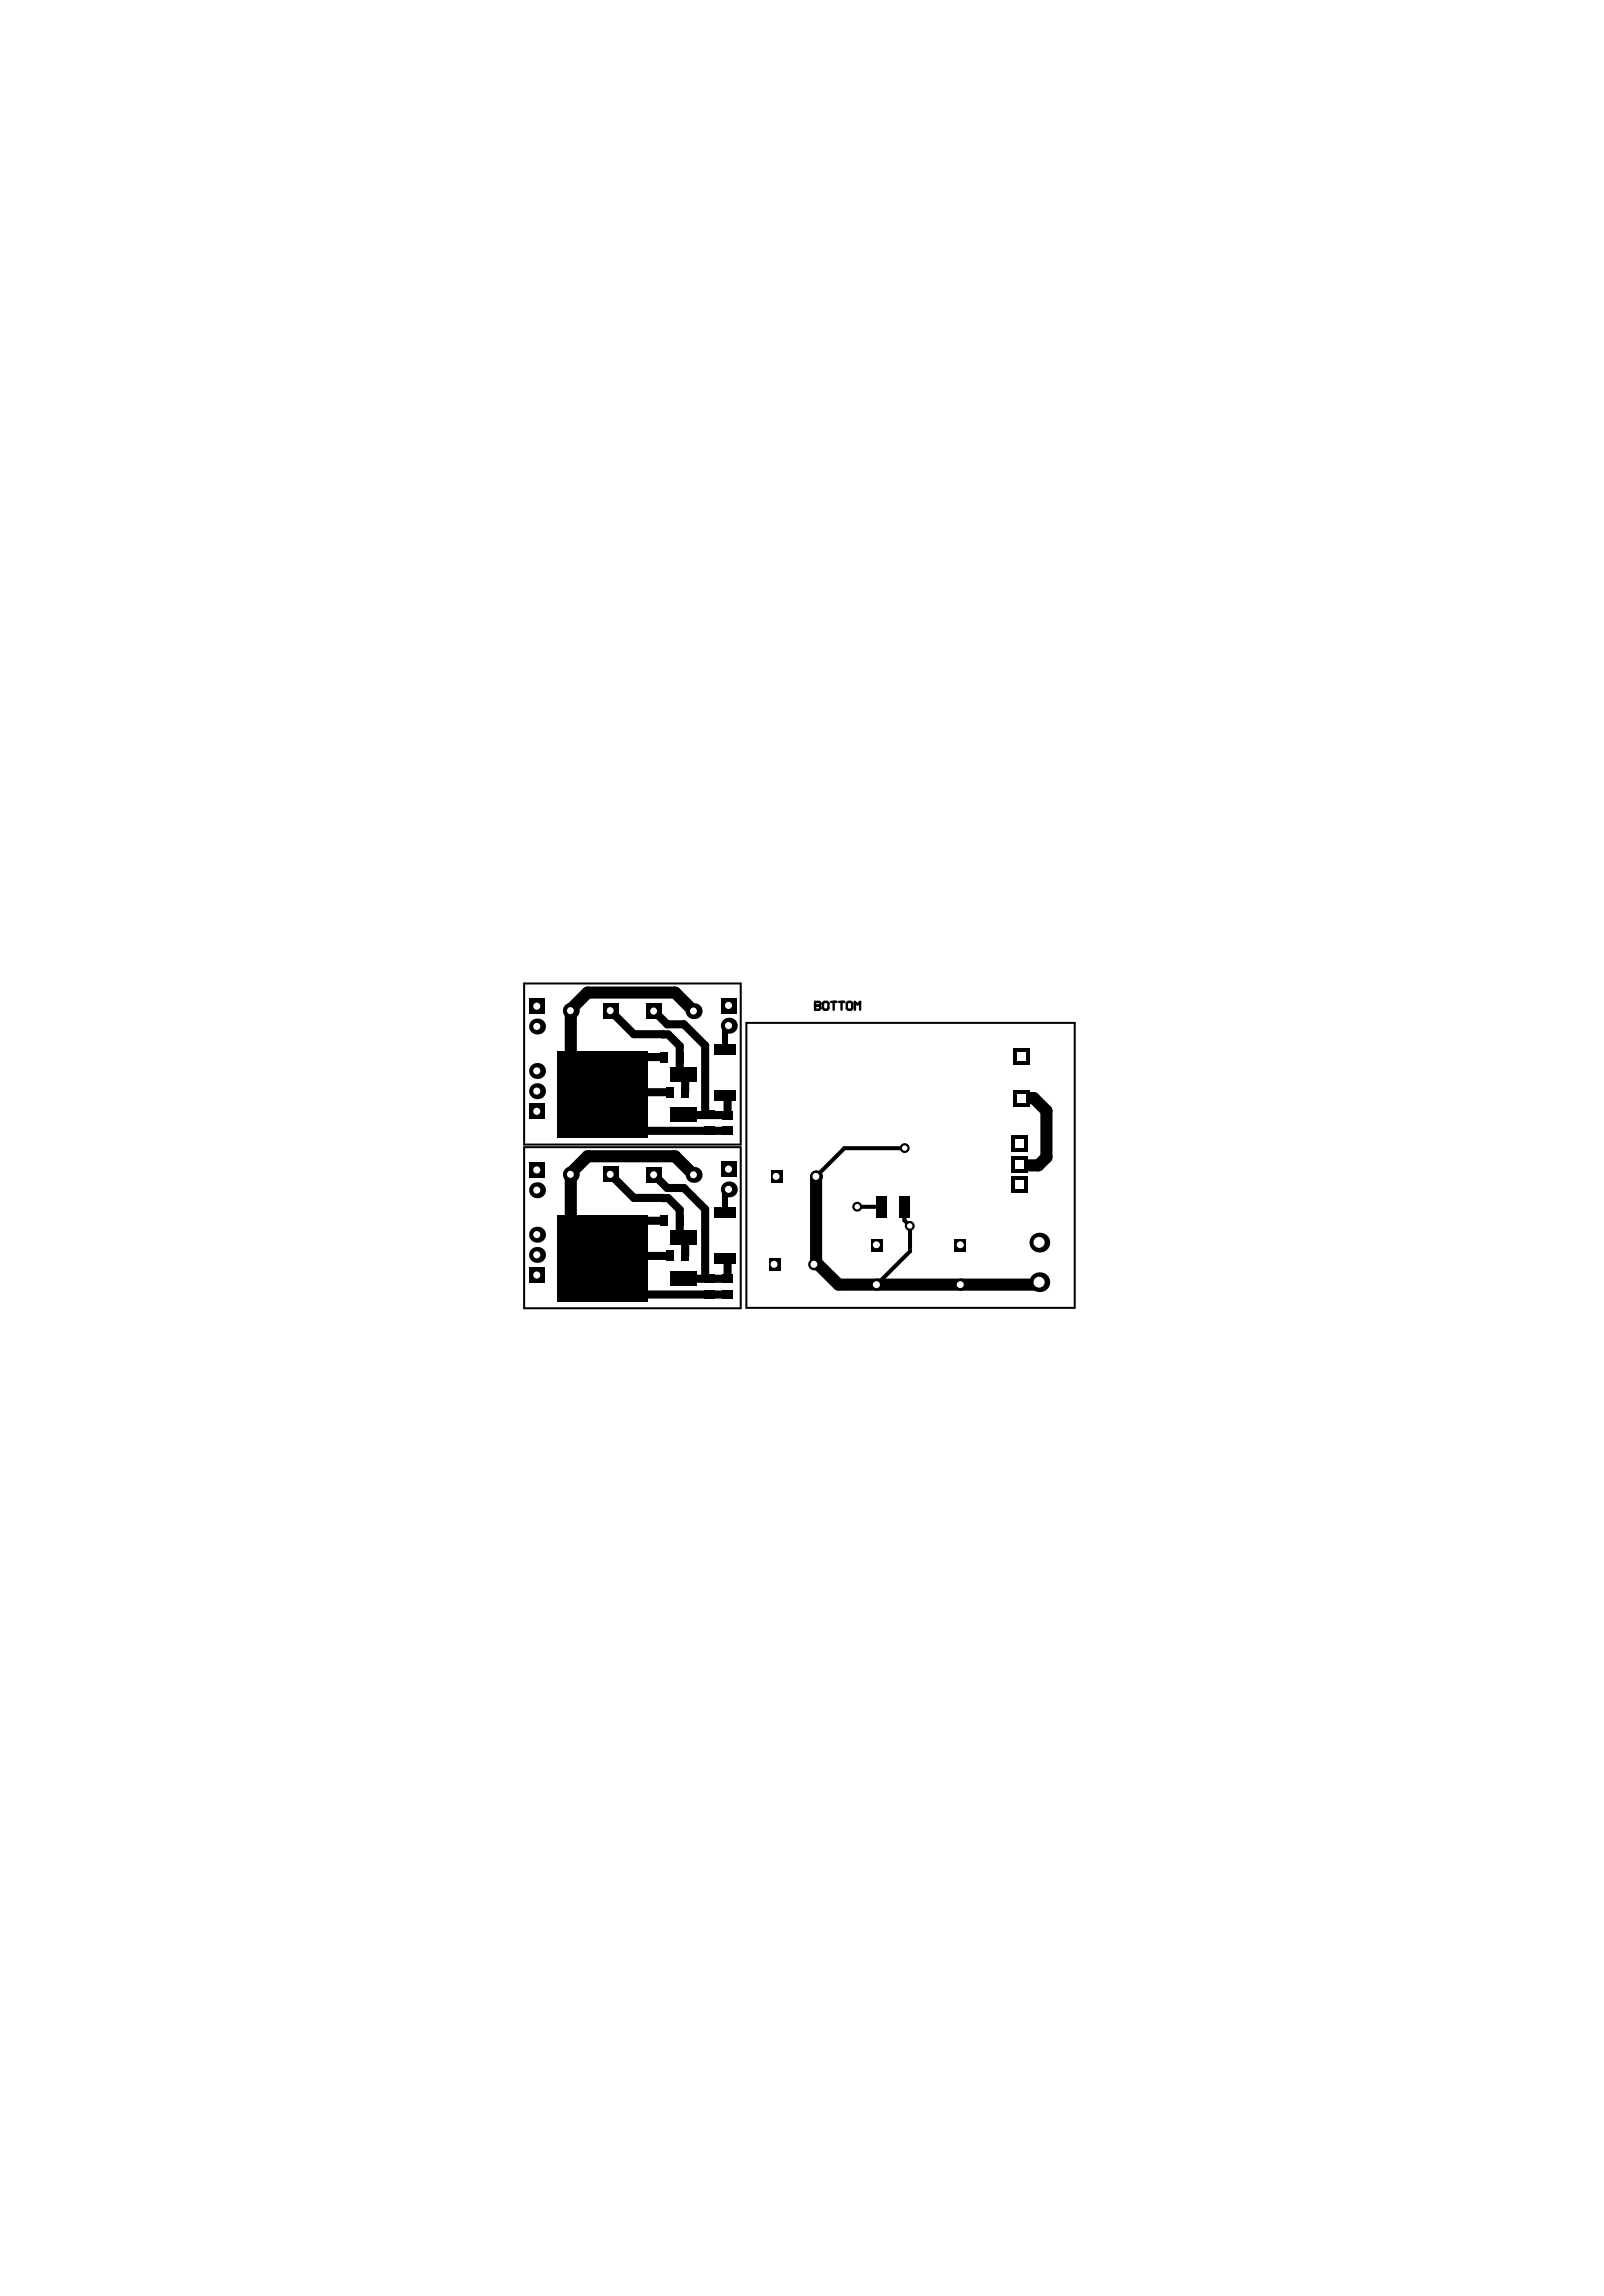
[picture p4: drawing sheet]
<svg xmlns="http://www.w3.org/2000/svg" width="201mm" height="288mm" viewBox="0 0 201 288" stroke-linecap="round" stroke-linejoin="round" font-family="sans-serif">
<path d="M65.7 123.3h27.2v20.2h-27.2zM93.6 128.2h41.1v35.8h-41.1zM65.7 143.8h27.2v20.2h-27.2z" fill="none" stroke="#000" stroke-width=".25"/>
<g fill="#fff">
<circle cx="107.5" cy="151.3" r=".34"/>
<circle cx="113.4" cy="143.9" r=".34"/>
<circle cx="114" cy="153.7" r=".34"/>
</g>
<path d="M85.2 133.8l.7 .7-.2 .2M88.4 139.3l.5 .5h-3.2M91.4 128.6l-.5 .5M85.2 154.3l.7 .7-.2 .2M88.4 159.8l.5 .5h-3.2M91.4 149.1l-.5 .5M102.3 158.3l-.2 .2M107.5 151.3h3M113.4 151.3v1.7l.7 .7v3.2l-4.2 4.2M113.5 144h-7.6l-3.6 3.5" fill="none" stroke="#000" stroke-width=".51"/>
<g fill="none" stroke="#000" stroke-width="1">
<path d="M75.8 136.9h8.1M76.5 126.7l3 3h4.3l1.4 1.4v2.7M80.2 132.5h3M82 126.8l1.6 1.6h2.1l2.7 2.7v8.2M85.9 134.5v2.4M91.2 137.6v2.2h-5.5M75.8 157.5h8.1M76.5 147.3l3 2.9h4.3l1.4 1.5v2.6M80.1 141.8h11.1M80.2 153.1h3M82 147.3l1.6 1.7h2.1l2.7 2.6v8.2M85.9 155v2.5"/>
<path d="M91.2 158.2v2.1h-5.5M80.1 162.3h11.1"/>
</g>
<path d="M71.6 133.2l8.5 8.6M90.9 129.1v2.4M71.6 153.7l8.5 8.6M90.9 149.6v2.5" fill="none" stroke="#000" stroke-width=".76"/>
<path d="M87 126.8l-2.4-2.4h-10.9l-2.1 2.1v6.7M128 137.7h1.6l1.6 1.6v5.8l-1 1h-2.3M87 147.3l-2.4-2.3h-10.9l-2.1 2.1v6.6M102.3 147.5v10.8l2.8 2.8h24.9l.3-.3" fill="none" stroke="#000" stroke-width="1.5"/>
<path d="M102.2 125.6h.5l.1 .2v.1l-.1 .2 .1 .2v.1l-.1 .2h-.5zM102.2 126.1h.5M103.2 125.8l.1-.2h.4l.2 .2v.6l-.2 .2h-.4l-.1-.2zM104.2 125.6h.6M104.5 125.6v1M105.2 125.6h.6M105.5 125.6v1M106.2 125.8l.1-.2h.4l.1 .2v.6l-.1 .2h-.4l-.1-.2zM107.2 126.6v-1l.3 .3 .3-.3v1" fill="none" stroke="#000" stroke-width=".3"/>
<g fill="#000">
<circle cx="102.2" cy="126.1" r=".15"/>
<circle cx="107.5" cy="151.3" r=".62"/>
</g>
<circle cx="107.5" cy="151.3" r=".34" fill="#fff"/>
<circle cx="113.4" cy="143.9" r=".62" fill="#000"/>
<circle cx="113.4" cy="143.9" r=".34" fill="#fff"/>
<circle cx="114" cy="153.7" r=".62" fill="#000"/>
<circle cx="114" cy="153.7" r=".34" fill="#fff"/>
<path d="M96.6 146.7h1.5v1.6h-1.5z" fill-rule="evenodd" fill="#000"/>
<circle cx="97.3" cy="147.5" r=".44" fill="#fff"/>
<path d="M126.7 144.9h2.1v2.1h-2.1z" fill-rule="evenodd" fill="#000"/>
<path d="M127.2 145.4h1.1v1.1h-1.1z" fill-rule="evenodd" fill="#fff"/>
<path d="M126.7 142.3h2.1v2.2h-2.1z" fill-rule="evenodd" fill="#000"/>
<path d="M127.2 142.8h1.1v1.2h-1.1z" fill-rule="evenodd" fill="#fff"/>
<path d="M127 136.6h2.1v2.1h-2.1z" fill-rule="evenodd" fill="#000"/>
<path d="M127.5 137.1h1.1v1.1h-1.1z" fill-rule="evenodd" fill="#fff"/>
<circle cx="120.4" cy="161.1" r=".75" fill="#000"/>
<circle cx="120.4" cy="161.1" r=".44" fill="#fff"/>
<circle cx="109.9" cy="161.1" r=".75" fill="#000"/>
<circle cx="109.9" cy="161.1" r=".44" fill="#fff"/>
<circle cx="102.1" cy="158.5" r=".75" fill="#000"/>
<circle cx="102" cy="158.5" r=".44" fill="#fff"/>
<circle cx="102.3" cy="147.5" r=".75" fill="#000"/>
<circle cx="102.3" cy="147.5" r=".44" fill="#fff"/>
<path d="M90.4 145.6h2v2h-2z" fill-rule="evenodd" fill="#000"/>
<circle cx="91.3" cy="146.6" r=".44" fill="#fff"/>
<circle cx="91.4" cy="128.6" r="1" fill="#000"/>
<circle cx="91.3" cy="128.6" r=".44" fill="#fff"/>
<path d="M90.4 125.1h2v2h-2z" fill-rule="evenodd" fill="#000"/>
<circle cx="91.3" cy="126.1" r=".44" fill="#fff"/>
<circle cx="87" cy="147.3" r="1" fill="#000"/>
<circle cx="86.9" cy="147.3" r=".44" fill="#fff"/>
<circle cx="87" cy="126.8" r="1" fill="#000"/>
<circle cx="86.9" cy="126.8" r=".44" fill="#fff"/>
<path d="M75.5 146.3h2v1.9h-2z" fill-rule="evenodd" fill="#000"/>
<circle cx="76.5" cy="147.2" r=".44" fill="#fff"/>
<path d="M75.5 125.7h2v2h-2z" fill-rule="evenodd" fill="#000"/>
<circle cx="76.5" cy="126.7" r=".44" fill="#fff"/>
<path d="M66.3 158.9h2v2h-2z" fill-rule="evenodd" fill="#000"/>
<circle cx="67.3" cy="159.9" r=".44" fill="#fff"/>
<circle cx="67.3" cy="154.8" r="1" fill="#000"/>
<circle cx="67.3" cy="154.8" r=".44" fill="#fff"/>
<circle cx="71.6" cy="147.3" r="1" fill="#000"/>
<circle cx="71.5" cy="147.2" r=".44" fill="#fff"/>
<path d="M66.3 145.7h2v2h-2z" fill-rule="evenodd" fill="#000"/>
<circle cx="67.3" cy="146.7" r=".44" fill="#fff"/>
<circle cx="67.3" cy="134.3" r="1" fill="#000"/>
<circle cx="67.3" cy="134.3" r=".44" fill="#fff"/>
<circle cx="67.3" cy="136.8" r="1" fill="#000"/>
<circle cx="67.3" cy="136.8" r=".44" fill="#fff"/>
<path d="M66.3 138.4h2v1.9h-2z" fill-rule="evenodd" fill="#000"/>
<circle cx="67.3" cy="139.3" r=".44" fill="#fff"/>
<circle cx="71.6" cy="126.7" r="1" fill="#000"/>
<circle cx="71.5" cy="126.7" r=".44" fill="#fff"/>
<path d="M66.3 125.2h2v2h-2z" fill-rule="evenodd" fill="#000"/>
<circle cx="67.3" cy="126.2" r=".44" fill="#fff"/>
<circle cx="67.3" cy="128.7" r="1" fill="#000"/>
<circle cx="67.3" cy="128.7" r=".44" fill="#fff"/>
<path d="M127 131.4h2.1v2.2h-2.1z" fill-rule="evenodd" fill="#000"/>
<path d="M127.5 131.9h1.1v1.2h-1.1z" fill-rule="evenodd" fill="#fff"/>
<path d="M126.7 147.5h2.1v2.1h-2.1z" fill-rule="evenodd" fill="#000"/>
<path d="M127.2 148h1.1v1.1h-1.1z" fill-rule="evenodd" fill="#fff"/>
<path d="M119.7 155.3h1.5v1.6h-1.5z" fill-rule="evenodd" fill="#000"/>
<circle cx="120.4" cy="156.1" r=".44" fill="#fff"/>
<path d="M109.1 155.3h1.5v1.6h-1.5z" fill-rule="evenodd" fill="#000"/>
<circle cx="109.9" cy="156.1" r=".44" fill="#fff"/>
<circle cx="91.4" cy="149.1" r="1" fill="#000"/>
<circle cx="91.3" cy="149.1" r=".44" fill="#fff"/>
<circle cx="67.3" cy="157.3" r="1" fill="#000"/>
<circle cx="67.3" cy="157.3" r=".44" fill="#fff"/>
<circle cx="67.3" cy="149.2" r="1" fill="#000"/>
<circle cx="67.3" cy="149.2" r=".44" fill="#fff"/>
<circle cx="130.3" cy="160.8" r="1.24" fill="#000"/>
<circle cx="130.3" cy="160.8" r=".69" fill="#fff"/>
<path d="M96.4 157.8h1.5v1.5h-1.5z" fill-rule="evenodd" fill="#000"/>
<circle cx="97" cy="158.5" r=".44" fill="#fff"/>
<path d="M81 146.3h2v2h-2z" fill-rule="evenodd" fill="#000"/>
<circle cx="81.9" cy="147.3" r=".44" fill="#fff"/>
<path d="M81 125.8h2v2h-2z" fill-rule="evenodd" fill="#000"/>
<circle cx="81.9" cy="126.8" r=".44" fill="#fff"/>
<circle cx="130.3" cy="155.8" r="1.24" fill="#000"/>
<circle cx="130.3" cy="155.8" r=".69" fill="#fff"/>
<g fill="#000">
<path d="M69.9 131.8h11.4v10.9h-11.4z" fill-rule="evenodd"/>
<path d="M82.7 131.9h1v1.3h-1z" fill-rule="evenodd"/>
<path d="M83.4 136.3h1v1.3h-1z" fill-rule="evenodd"/>
<path d="M84.7 131.9h1v1.3h-1z" fill-rule="evenodd"/>
<path d="M85.4 136.3h1v1.3h-1z" fill-rule="evenodd"/>
<path d="M84 133.8h3.3v1.8h-3.3z" fill-rule="evenodd"/>
<path d="M84 138.9h3.3v1.7h-3.3z" fill-rule="evenodd"/>
<path d="M89.5 136.7h2.8v1.3h-2.8z" fill-rule="evenodd"/>
<path d="M89.5 130.9h2.8v1.3h-2.8z" fill-rule="evenodd"/>
<path d="M88.3 139.3h1.3v1h-1.3z" fill-rule="evenodd"/>
<path d="M90.6 139.3h1.3v1h-1.3z" fill-rule="evenodd"/>
<path d="M69.9 152.3h11.4v10.9h-11.4z" fill-rule="evenodd"/>
<path d="M82.7 152.4h1v1.3h-1z" fill-rule="evenodd"/>
<path d="M83.4 156.8h1v1.3h-1z" fill-rule="evenodd"/>
<path d="M84.7 152.4h1v1.3h-1z" fill-rule="evenodd"/>
<path d="M85.4 156.8h1v1.3h-1z" fill-rule="evenodd"/>
<path d="M84 159.4h3.3v1.8h-3.3z" fill-rule="evenodd"/>
<path d="M84 154.3h3.3v1.8h-3.3z" fill-rule="evenodd"/>
<path d="M89.5 157.2h2.8v1.3h-2.8z" fill-rule="evenodd"/>
<path d="M89.5 151.4h2.8v1.3h-2.8z" fill-rule="evenodd"/>
<path d="M88.3 141.2h1.2v1.1h-1.2z" fill-rule="evenodd"/>
<path d="M88.3 159.8h1.3v1h-1.3z" fill-rule="evenodd"/>
<path d="M90.6 141.3h1.2v1h-1.2z" fill-rule="evenodd"/>
<path d="M90.6 159.8h1.3v1h-1.3z" fill-rule="evenodd"/>
<path d="M109.8 150h1.3v2.6h-1.3z" fill-rule="evenodd"/>
<path d="M112.7 150h1.3v2.6h-1.3z" fill-rule="evenodd"/>
<path d="M88.3 161.8h1.2v1h-1.2z" fill-rule="evenodd"/>
<path d="M90.6 161.8h1.2v1h-1.2z" fill-rule="evenodd"/>
</g>
</svg>
